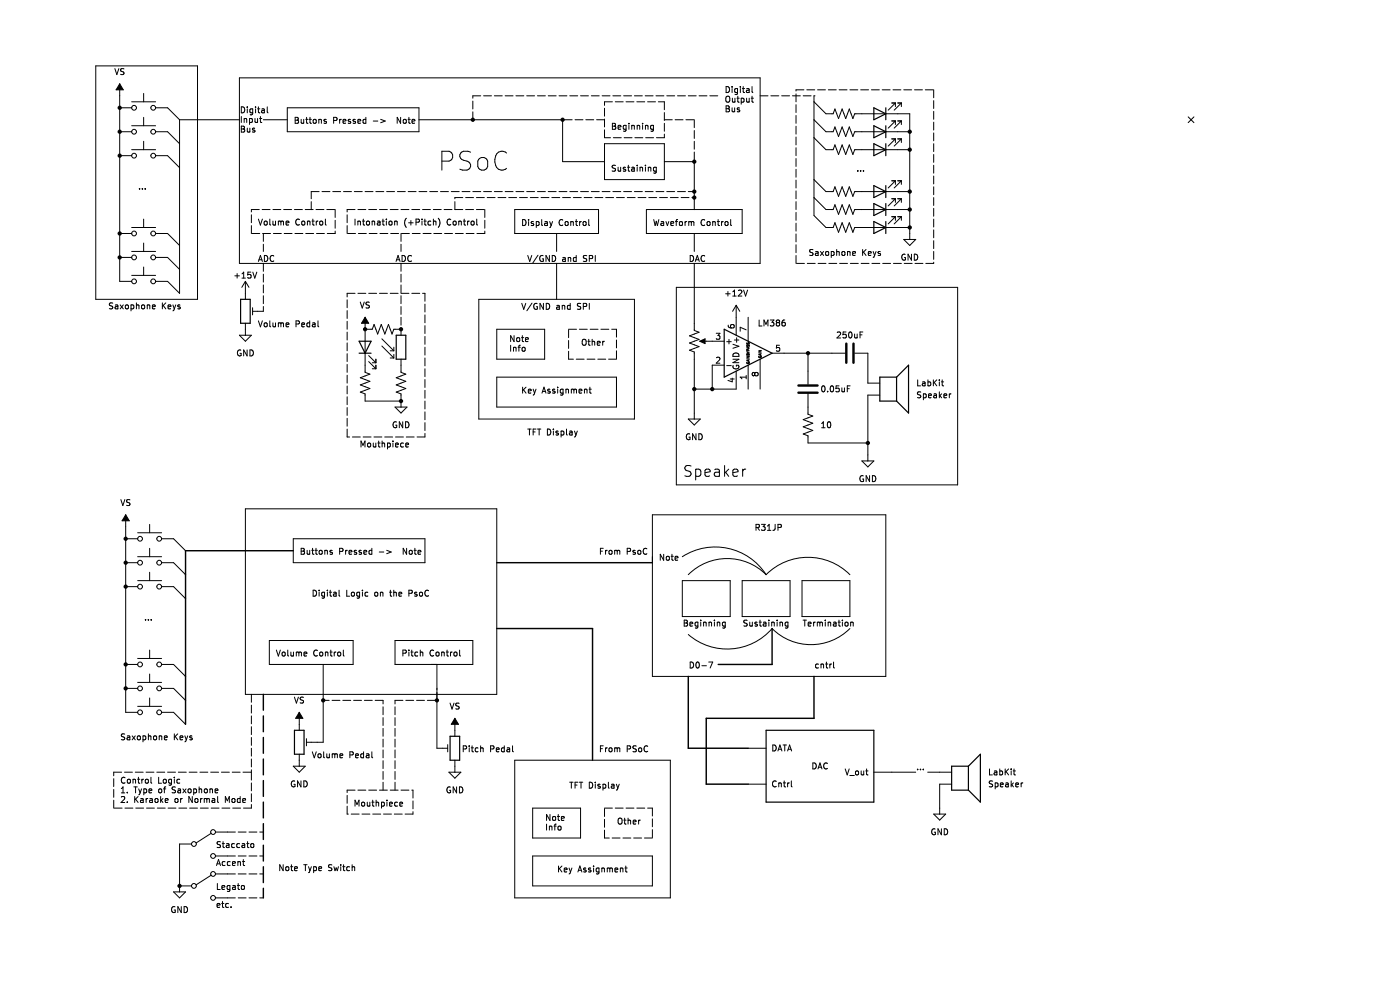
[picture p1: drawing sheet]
<svg xmlns="http://www.w3.org/2000/svg" width="297mm" height="210mm" viewBox="0 0 297 210" stroke-linecap="round" stroke-linejoin="round" font-family="sans-serif">
<g fill="none" stroke="#000" stroke-width=".21">
<path d="M20.3 14h21.6v49.5h-21.6zM24.4 14.6l.4 1.2 .4-1.2M25.4 17.8v41.9h2.5M25.4 17.8l.8 1.3h-1.6zM26.3 14.6l-.7 .1v.3l.6 .3 .1 .3-.2 .2h-.5M30.5 19.8v1.8M50.8 16.5h110.4v39.4h-110.4zM154 18.4a.64 .64 0 0 1 .8 .6 .64 .64 0 0 1-.8 .6zM155.3 18.4v.1M155.3 18.8v.8M156.5 18.8h-.4l-.3 .2 .2 .6h.5M156.5 18.8v1l-.3 .3-.3-.1"/>
<path d="M157.1 18.4v.1M157.1 18.8v.8M157.5 18.8h.5M157.7 18.4v1.1l.3 .1M158.4 18.8h.5v.8M158.9 19.1l-.6 .2 .2 .3h.4M159.5 18.4v1.1l.2 .1M168.9 19.9v1.7M170.5 19.1h-1.6v.2M171.2 19.1h1.6M173.4 19.1h1.7M175.7 19.1h1.7"/>
<path d="M178 19.1h1.7M180.3 19.1h1.7M182.6 19.1h1.7M184.9 19.1h1.6M187.1 19.1h1.7M189.4 19.1h1.7M191.7 19.1h1.7M194 19.1h1.7M196.3 19.1h1.7M198.1 19.1v1.6M25.4 27.9h2.5M25.4 22.9h2.5"/>
<path d="M25.4 33h2.5M27.9 31.8h5.1M27.9 21.6h5.1M27.9 26.7h5.1M30.5 24.9v1.8M30.5 30v1.8M33 33h2.6l2.5 2.6M33 27.9h2.6l2.5 2.6M33 22.9h2.6l2.5 2.5M38.1 25.4v36.8l-2.5-2.5h-2.6M38.1 25.4h12.7M51.2 22.7a.64 .64 0 0 1 .7 .6 .64 .64 0 0 1-.7 .6z"/>
<path d="M51.2 24.7v1.3M51.2 26.8h.4l.3 .2-.3 .4 .3 .1v.3l-.2 .2h-.5zM51.2 27.4h.4M51.8 25.3l.5-.1v.8M51.8 25.1v.9M52.5 22.7v.1M52.5 23.1v.8M52.5 27.2v.8l.5-.1M52.9 25.2l.4-.1 .2 .3-.1 .5h-.5M52.9 25.1v1.3M53 27.2v.8M53.6 23.2l-.4-.1-.2 .2 .1 .6h.5"/>
<path d="M53.6 23.1v1l-.2 .3-.3-.1M54 27.2h-.3l-.2 .2 .1 .1 .4 .2v.3h-.5M54.1 25.1l.1 .8h.4M54.2 22.7v.1M54.2 23.1v.8M54.6 25.1v.9M54.6 23.1h.5M54.8 22.7v1.1l.3 .1M55.1 25.1h.4M55.2 24.7v1.1l.3 .2M55.5 23.2h.5l.1 .7M55.9 25.4h5"/>
<path d="M56.1 23.4l-.6 .2 .2 .3h.4M56.7 22.7v1.1l.2 .1M60.9 22.9h28v5h-28zM62.6 24.9h.4l.3 .2-.3 .4 .3 .1v.3l-.2 .3h-.5zM62.6 25.5h.4M63.9 25.3v.8l.5-.1M64.4 25.3v.9M64.9 25.3h.4M65 24.9v1.1l.3 .2M65.6 25.3h.5M65.8 24.9v1.1l.3 .2M66.5 25.4l.2-.1 .3 .1v.7l-.5-.1z"/>
<path d="M67.6 25.4h.5l.1 .8M67.6 25.3v.9M69.2 25.4l-.3-.1-.2 .2 .1 .2 .4 .1v.3h-.5M70.8 25.6l.6-.1v-.5l-.6-.1v1.3M72 25.3v.9M72.4 25.3l-.4 .3M72.8 25.7l.6-.1-.1-.2-.3-.1-.2 .2v.6h.5M74.3 25.4l-.3-.1-.1 .2v.2l.4 .1v.3h-.4M75.4 25.4l-.3-.1-.2 .2 .1 .2 .4 .1v.3h-.5M75.9 25.7l.6-.1v-.2l-.4-.1-.2 .2 .1 .6h.5M77.6 25.4l-.4-.1-.2 .3 .1 .5h.5M77.6 24.9v1.3"/>
<path d="M79.2 25.7h.9M80.8 25.3l.9 .4-.9 .3M85 24.9v1.3l-.7-1.3v1.3M85.6 25.4l.2-.1 .3 .1v.7l-.5-.1zM86.6 25.3h.4M86.7 24.9v1.1l.3 .2M87.4 25.7l.6-.1-.1-.2-.3-.1-.2 .2 .1 .6h.4M88.9 25.4h30.4v8.9h8.9M93.7 34.2h1.6a1.09 1.09 0 0 0 .8-1.1 1.09 1.09 0 0 0-.8-1h-1.6v4M99.8 32.3l-.5-.2h-1a.97 .97 0 0 0-.8 .9 .97 .97 0 0 0 .8 1 1.46 1.46 0 0 1 1.5 .9 1.02 1.02 0 0 1-.7 1.2h-1l-.6-.2M100.3 21.4v1.7M100.3 23.7v1.7"/>
<path d="M101.5 33.8a1.09 1.09 0 0 1 1.1-.4 1.09 1.09 0 0 1 .9 .8v1.1a1.09 1.09 0 0 1-1.1 .8 1.09 1.09 0 0 1-1-.8v-1.1zM102 20.3h-1.7v.5M102.6 20.3h1.7M104.9 20.3h1.7M107.2 20.3h1.6M107.4 32.5a1.49 1.49 0 0 0-1.7-.2 1.49 1.49 0 0 0-.7 1.5 1.69 1.69 0 0 0 .4 1.8 1.69 1.69 0 0 0 1.9 .3l.1-.2M109.4 20.3h1.7M111.7 20.3h1.7M114 20.3h1.7M116.3 20.3h1.7M118.6 20.3h1.7M119.7 25.4h1.7"/>
<path d="M120.9 20.3h1.6M122 25.4h1.7M123.2 20.3h1.6M124.3 25.4h1.7M125.4 20.3h1.7M126.6 25.4h1.6M127.7 20.3h1.7M128.2 23v1.6M128.2 25.3v1.6M128.2 27.5v1.7h1.3M128.2 30.5h12.7v7.6h-12.7zM129.9 26.2h.4l.3 .2-.3 .4 .3 .1v.3l-.2 .2h-.5z"/>
<path d="M129.9 26.8h.4M129.9 21.6h-1.7v.8M130 20.3h1.7M130.1 29.2h1.7M130.5 21.6h1.7M130.6 35.1l-.7 .1v.3l.6 .3 .1 .3-.3 .2h-.5M131.1 35.5l.1 .8 .5-.1M131.1 27l.6-.1v-.3h-.4l-.2 .2 .1 .6h.5M131.7 35.5v.8M132.3 20.3h1.7M132.4 29.2h1.7M132.7 35.5h-.3l-.2 .2 .1 .1 .4 .2v.3h-.5"/>
<path d="M132.8 21.6h1.7M132.8 26.6v1l-.2 .3-.3-.1M132.8 26.6h-.4l-.2 .2 .1 .6h.5M133.1 35.5h.5M133.3 35v1.1l.3 .2M133.4 26.2v.1M133.4 26.6v.8M134 35.5h.5l.1 .8M134 26.7l.5-.1 .1 .8M134 26.6v.8M134.6 35.8l-.6 .2 .1 .3h.5M134.6 20.3h1.7"/>
<path d="M134.7 29.2h1.7M135.1 21.6h1.7M135.2 35v.2M135.2 35.5v.8M135.2 26.7l.5-.1v.8M135.2 26.6v.8M135.8 35.6l.5-.1v.8M135.8 35.5v.8M136.3 26.2v.1M136.3 26.6v.8M136.9 20.3h1.6M136.9 35v.2"/>
<path d="M136.9 35.5v.8M136.9 26.7l.5-.1 .1 .8M136.9 26.6v.8M137 29.2h1.6M137.4 21.6h1.7M137.5 35.6l.5-.1 .1 .8M137.5 35.5v.8M138.6 26.6h-.3l-.3 .2 .1 .6h.5M138.6 26.6v1l-.2 .3-.3-.1M139.2 20.3h1.6M139.2 35.5h-.3l-.3 .2 .1 .6h.5M139.2 35.5v1l-.2 .2h-.3"/>
<path d="M139.7 21.6h1.2v1.7M140.9 25.4h1.7M140.9 34.3h6.4v10.1M140.9 23.9v1.7M140.9 26.2v1.6M140.9 28.5v.7h-1.6M141.4 20.3h1.7M143.2 25.4h1.7M143.7 20.3h1.7M145.5 25.4h1.7M146 20.3h1.7M147.3 25.4v1.7"/>
<path d="M147.3 27.7v1.7M147.3 30v1.7M147.3 32.3v1.6M148.3 20.3h1.7M150.6 20.3h1.7M154 23.1h.5M154 22.5h.5l.2 .2-.2 .4 .2 .1 .1 .3-.3 .2h-.5zM154 20.6l.3-.2a.43 .43 0 0 1 .5 .4v.5a.42 .42 0 0 1-.4 .4 .42 .42 0 0 1-.4-.4zM155.3 22.9l.1 .8 .4-.1M155.4 20.8v.8h.5M155.8 22.9v.8M155.9 20.8v.9"/>
<path d="M156.3 20.8h.5M156.5 20.4v1.1l.3 .2M156.9 22.9h-.3l-.2 .2 .1 .1 .4 .2v.3h-.5M157.2 20.9l.4-.1 .2 .3-.1 .5h-.5M157.2 20.8v1.3M158.4 20.8v.8h.5M158.9 20.8v.9M159.4 20.8h.4M159.5 20.4v1.1l.3 .2M161.2 20.3h1.7M163.5 20.3h1.7M165.8 20.3h1.7"/>
<path d="M168.1 20.3h1.7M168.9 22.2v1.7M168.9 24.5v1.7M168.9 26.8v1.7M168.9 29.1v1.6M168.9 31.3v1.7M168.9 33.6v1.7M168.9 35.9v1.7M168.9 38.2v1.7M170.4 20.3h1.7M172.7 20.3h.1M172.7 21.6l2.5 2.5h1.5l.4-1 .8 2 .7-2 .8 2 .8-2 .7 2 .4-1h11.7v26.7"/>
<path d="M172.7 20.3v25.4l2.5 2.6h1.5l.4-1.1 .8 2.1 .7-2.1 .8 2.1 .8-2.1 .7 2.1 .4-1h11.7M172.7 25.4l2.5 2.5h1.5l.4-1 .8 2.1 .7-2.1 .8 2.1 .8-2.1 .7 2.1 .4-1.1h11.7M172.7 29.2l2.5 2.6h1.5l.4-1.1 .8 2.1 .7-2.1 .8 2.1 .8-2.1 .7 2.1 .4-1h11.7M172.7 38.1l2.5 2.5h1.5l.4-1 .8 2.1 .7-2.1 .8 2.1 .8-2.1 .7 2.1 .4-1.1h11.7M182 36.2v.1M182.6 36.2v.1M183.2 36.2v.1M189.2 25.7h.7M189.2 29.5h.7M189.2 21.8h.7M189.2 38.4h.7M189.9 25.7l-1.5 1.5"/>
<path d="M189.9 21.8v.8M189.9 25.7v.7M189.9 29.5v.7M189.9 38.4v.7M189.9 29.5l-1.5 1.5M189.9 21.8l-1.5 1.6M189.9 38.4l-1.5 1.5M190.5 25.7h.7M190.5 29.5h.7M190.5 21.8h.7M190.5 38.4h.7M191.2 21.8v.8"/>
<path d="M191.2 25.7v.7M191.2 29.5v.7M191.2 38.4v.7M191.2 29.5l-1.5 1.5M191.2 25.7l-1.5 1.5M191.2 21.8l-1.5 1.6M191.2 38.4l-1.5 1.5M198.1 21.3v1.7M198.1 23.6v1.7M198.1 25.9v1.7M198.1 28.2v1.7M198.1 30.5v1.7"/>
<path d="M198.1 32.8v1.6M198.1 35.1v1.6M198.1 37.3v1.7M198.1 39.6v1.7M252.1 24.8l1.2 1.2M253.3 24.8l-1.2 1.2M25.4 49.5h2.5M25.4 54.6h2.5M27.9 48.3h5.1M27.9 53.3h5.1M27.9 58.4h5.1M29.6 40v.1"/>
<path d="M30.2 40v.1M30.5 46.5v1.8M30.5 51.6v1.7M30.5 56.6v1.8M30.8 40v.1M33 49.5h2.6l2.5 2.6M33 54.6h2.6l2.5 2.5M49.8 58.5h1M50.3 58v1M51.3 58.1l.4-.4v1.3M51.3 59h.8M52.1 59.7v3.8"/>
<path d="M52.1 59.7l-.8 1.3M52.1 59.7l.7 1.3M53.2 57.7h-.6l-.1 .6h.6l.1 .6-.2 .1-.5-.1M53.3 45.6v1.6M53.3 47.9v1.6M53.4 49.5h1.7M53.6 57.7l.5 1.3 .4-1.3M54.8 55.5l.4-1.3 .5 1.3M54.8 46.5l.4 1.2 .5-1.2M54.9 55.1h.6M55 44.4h-1.7v.6M55.6 44.4h1.7"/>
<path d="M55.7 49.5h1.7M55.9 49.5v1.7M55.9 51.8v1.5M55.9 55.9v1.7M55.9 58.2v1.6M56.1 47l.2-.1 .3 .1v.7l-.5-.1zM56.1 54.2a.64 .64 0 0 1 .7 .6 .64 .64 0 0 1-.7 .7zM57.2 46.5v1.1l.2 .1M57.9 44.4h1.7M57.9 46.9l.1 .8 .4-.1M58 49.5h1.7M58.1 54.3a.56 .56 0 0 0-.8 .5 .56 .56 0 0 0 .8 .5"/>
<path d="M58.4 46.9v.8M59 47l.4-.1 .2 .2M59 46.9v.8M59.6 47.1l.2-.2 .3 .1v.7M59.6 47.1v.6M60.2 44.4h1.7M60.3 49.5h1.7M60.7 47.3l.6-.1-.1-.2-.3-.1-.2 .2v.6h.5M62.5 44.4h1.6M62.6 49.5h1.6M63.5 46.6a.56 .56 0 0 0-.8 .5 .56 .56 0 0 0 .8 .5M64.1 47l.1-.1 .4 .1v.7l-.5-.1z"/>
<path d="M64.8 44.4h1.6M64.9 49.5h1.6M65.2 47h.5l.1 .7M65.2 46.9v.8M66 42.8v1.6M66.2 46.9h.5M66.4 46.5v1.1l.3 .1M67 44.4h1.7M67.1 46.9v.8M67.1 49.5h1.7M67.5 46.9l-.4 .2M67.7 40.6h-1.7v1.6"/>
<path d="M67.9 47l.2-.1 .3 .1v.7l-.5-.1zM68.3 40.6h1.7M69 46.5v1.1l.2 .1M69.3 44.4h1.7M70.6 40.6h1.7M71.1 49v.5h-1.7M71.1 44.4v1.7M71.1 46.7v1.7M72.9 40.6h1.7M73.6 45.6v1.6M73.6 47.9v1.6M73.7 49.5h1.7"/>
<path d="M75.2 40.6h1.6M75.3 46.5v1.2M75.3 44.4h-1.7v.6M75.9 47h.5l.1 .7M75.9 46.9v.8M75.9 44.4h1.7M76 49.5h1.7M76.9 46.9h.5M77.1 46.5v1.1l.3 .1M77.5 40.6h1.6M77.8 47l.2-.1 .3 .1v.7l-.5-.1zM78.2 44.4h1.7"/>
<path d="M78.3 49.5h1.7M78.9 47h.5l.1 .7M78.9 46.9v.8M79.7 40.6h1.7M80.1 47h.5v.7M80.5 44.4h1.7M80.6 49.5h1.7M80.6 47.2l-.6 .2 .2 .3h.4M81.1 46.9h.4M81.2 46.5v1.1l.3 .1M82 46.5v.1M82 46.9v.8"/>
<path d="M82 40.6h1.7M82.6 47l.1-.1 .4 .1v.7l-.5-.1zM82.8 44.4h1.7M82.9 49.5h1.7M83.7 46.9v.8M83.7 47h.5l.1 .7M84 55.5l.4-1.3 .5 1.3M84.1 55.1h.6M84.3 40.6h1.7M85.1 49.5v1.7M85.1 51.8v1.5M85.1 55.9v1.7"/>
<path d="M85.1 58.2v1.6M85.1 44.4h1.6M85.2 49.5h1.6M85.3 54.2a.64 .64 0 0 1 .7 .6 .64 .64 0 0 1-.7 .7zM86.2 46.3a1.46 1.46 0 0 0 0 1.9M86.6 40.6h1.7M86.7 47.3h.9M87.2 46.8v.9M87.3 54.3a.56 .56 0 0 0-.8 .5 .56 .56 0 0 0 .8 .5M87.4 44.4h1.6M87.5 49.5h1.6M88.3 47.1h.6v-.5l-.6-.1v1.2"/>
<path d="M88.9 40.6h1.7M89.5 46.5v.1M89.5 46.9v.8M89.6 44.4h1.7M89.7 49.5h1.7M89.9 46.9h.5M90.1 46.5v1.1l.3 .1M91.2 40.6h1.6M91.4 47l-.4-.1-.2 .2 .1 .6h.5M91.9 44.4h1.7M91.9 47h.5l.1 .7M91.9 46.5v1.2"/>
<path d="M92 49.5h1.7M93 46.3a1.46 1.46 0 0 1 0 1.9M93.4 40.6h1.7M94.2 44.4h1.7M94.3 49.5h1.7M95.6 46.6a.56 .56 0 0 0-.8 .5 .56 .56 0 0 0 .8 .5M95.7 40.6h1.7M96.2 47l.2-.1 .3 .1v.7l-.5-.1zM96.5 42.8v1.6h1.7M96.6 49.5h1.7M97.3 47h.5l.1 .7M97.3 46.9v.8"/>
<path d="M98 40.6h1.7M98.2 41.9h-1.7v.3M98.3 46.9h.5M98.5 46.5v1.1l.3 .1M98.8 41.9h1.7M98.8 44.4h1.7M98.9 49.5h1.7M99.2 46.9v.8M99.6 46.9l-.4 .2M100 47l.2-.1 .3 .1v.7l-.5-.1zM100.3 40.6h1.7M101.1 41.9h1.6"/>
<path d="M101.1 44.4h1.6M101.1 46.5v1.1l.2 .1M102.6 40.6h1.7M102.8 49v.5h-1.6M102.8 44.4v1.7M102.8 46.7v1.7M103.4 41.9h1.6M104.9 40.6h1.7M105.6 41.9h1.7M107.2 40.6h1.6M107.9 41.9h1.7M109.2 44.4h17.8v5.1h-17.8z"/>
<path d="M109.4 40.6h1.7M110.2 41.9h1.7M110.9 46.6a.64 .64 0 0 1 .7 .6 .64 .64 0 0 1-.7 .6zM111.7 40.6h1.7M112 54.2l.4 1.3 .4-1.3M112.1 46.6v.1M112.1 47v.8M112.5 41.9h1.7M113.2 47.1l-.3-.1-.2 .2v.2l.5 .1v.3h-.5M113.8 47.1l.3-.1 .3 .2-.2 .6h-.4M113.8 47v1.3M114 40.6h1.7"/>
<path d="M114.1 54.1l-1.1 1.7M114.8 41.9h1.7M114.9 46.6v1.1l.2 .1M115.2 54.3a.58 .58 0 0 0-.7 .5 .58 .58 0 0 0 .8 .5v-.4h-.3M115.6 47.1h.5v.7M116.1 47.3l-.6 .2 .2 .3h.4M116.3 40.6h1.7M116.5 54.2v1.3l-.7-1.3v1.3M116.6 47l.3 .8M116.9 47.8l-.3 .5M117.1 41.9h1.6M117.2 54.2a.64 .64 0 0 1 .7 .6 .64 .64 0 0 1-.7 .7z"/>
<path d="M117.2 47l-.3 .8M118.1 49.5v3.8M118.1 55.9v7.6M118.6 40.6h1.7M119.3 41.9h1.7M119.4 46.7a.56 .56 0 0 0-.8 .5 .56 .56 0 0 0 .8 .5M119.4 54.7h.5v.8M119.9 47.1l.2-.1 .4 .1-.1 .7-.5-.1zM119.9 54.9l-.6 .3 .2 .3 .4-.1M120.5 54.6v.9M120.5 54.7h.5l.1 .8M120.9 40.6h1.6"/>
<path d="M121.1 47.1h.5v.7M121.1 47v.8M121.6 41.9h1.7M122 47h.5M122.2 46.6v1.1l.3 .1M122.2 54.7l-.3-.1-.3 .3 .1 .5h.5M122.2 54.2v1.3M123 47v.8M123.2 40.6h1.6M123.3 47l-.3 .2M123.7 47.1l.2-.1 .4 .1-.1 .7-.5-.1zM123.9 41.9h1.7"/>
<path d="M124.5 54.3h-.7v.4l.5 .2 .2 .3-.3 .3-.5-.1M124.9 46.6v1.1l.2 .1M125 54.9l.6-.1 .1-.5-.7-.1v1.3M125.4 40.6h1.7M126.2 41.9h1.7M126.3 54.2v1.3M127.7 40.6h1.7M128.5 41.9h1.7M130 40.6h1.7M130.8 41.9h1.7M132.3 40.6h1.7M133.1 41.9h1.6"/>
<path d="M134.6 40.6h1.7M135.3 41.9h1.7M136.9 40.6h1.6M137.1 44.4h20.3v5.1h-20.3zM137.6 41.9h1.7M138.7 46.6l.3 1.2 .2-.9 .3 .9 .3-1.2M139.2 40.6h1.6M139.9 41.9h1.7M140.2 47.1h.5l.1 .7M140.8 47.3l-.6 .2 .2 .3h.4M141.3 47l.3 .8 .3-.8M141.4 40.6h1.7"/>
<path d="M142.2 41.9h1.7M142.3 47.4l.6-.1-.1-.2-.3-.1-.2 .2 .1 .6h.4M143.3 47h.5M143.7 40.6h1.7M143.8 46.6l-.3 .2v1M144.2 47.1l.2-.1 .3 .1v.7l-.5-.1zM144.5 41.9h1.7M145.3 47v.8M145.7 47l-.4 .2M146 40.6h1.3M146.1 47.1l.4-.1 .2 .2M146.1 47v.8"/>
<path d="M146.4 54.2a.64 .64 0 0 1 .7 .6 .64 .64 0 0 1-.7 .7zM146.7 47.2l.1-.2 .3 .1 .1 .7M146.7 47.2v.6M146.8 41.9h.5M147.3 49.5v3.8M147.3 55.9v14.2l1 .4-2 .7 2 .8-2 .8 2 .7-2 .8 1 .4v14.2M147.5 55.5l.4-1.3 .4 1.3M147.6 55.1h.6M149.5 46.7a.56 .56 0 0 0-.8 .5 .56 .56 0 0 0 .8 .5M149.5 54.3a.56 .56 0 0 0-.8 .5 .56 .56 0 0 0 .8 .5M150 47.1l.2-.1 .4 .1-.1 .7-.5-.1zM151.2 47.1h.5v.7"/>
<path d="M151.2 47v.8M152.2 47h.4M152.3 46.6v1.1l.3 .1M153.1 47v.8M153.4 47l-.3 .2M153.9 47.1l.3-.1 .3 .2v.4l-.3 .2-.4-.2zM155 46.6v1.1l.2 .1M168.9 40.5v1.7M168.9 42.8v1.6M168.9 45.1v1.6M168.9 47.3v1.7M168.9 49.6v1.7"/>
<path d="M168.9 51.9v1.7M168.9 54.2v1.7M169 55.9h1.6M171.3 55.9h1.6M172.5 53h-.7v.4l.6 .2 .1 .4-.3 .2-.5-.1M172.7 41.9l2.5 2.5h1.5l.4-1 .8 2.1 .7-2.1 .8 2.1 .8-2.1 .7 2.1 .4-1.1h11.7M173 53.4h.5l.1 .8M173.5 55.9h1.7M173.6 53.6l-.6 .3 .1 .3 .5-.1M174 53.3l.7 .9M174.7 53.3l-.7 .9M175.2 53.5l.2-.2 .3 .2v.6h-.5z"/>
<path d="M175.8 55.9h1.7M176.3 53.4l.4-.1 .2 .3-.1 .5h-.5M176.3 53.3v1.3M177.5 53.5l.5-.1v.8M177.5 52.9v1.3M178.1 55.9h1.7M178.6 53.5l.2-.2 .4 .2-.1 .6h-.5zM179.8 53.5l.5-.1v.8M179.8 53.3v.9M180.4 55.9h1.7M180.9 53.8l.6-.2-.1-.2-.3-.1-.2 .2v.6h.5M182.7 55.9h1.7"/>
<path d="M183 52.9v1.3M183.2 53.5l.5 .7M183.7 52.9l-.7 .7M184.2 53.8l.6-.2-.1-.2-.3-.1-.2 .2 .1 .6h.4M185 55.9h1.6M185.2 53.3l.3 .9M185.5 54.2l-.3 .4M185.8 53.3l-.3 .9M186.7 53.4l-.3-.1-.1 .2v.2l.4 .1v.3h-.4M187.3 55.9h1.6M189.2 46h.7M189.2 42.2h.7"/>
<path d="M189.5 55.9h1.7M189.9 42.2l-1.5 1.5M189.9 46l-1.5 1.5M189.9 42.2v.7M189.9 46v.7M190.5 46h.7M190.5 42.2h.7M191.2 42.2l-1.5 1.5M191.2 46l-1.5 1.5M191.2 42.2v.7M191.2 46v.7M191.7 50.8h2.6l-1.3 1.3z"/>
<path d="M191.8 55.9h1.7M192 54a.58 .58 0 0 0-.7 .6 .58 .58 0 0 0 .8 .5v-.5h-.3M193.4 53.9v1.3l-.8-1.3v1.3M194 53.9a.64 .64 0 0 1 .7 .7 .64 .64 0 0 1-.7 .6zM194.1 55.9h1.7M198.1 55.6v.3h-1.7M198.1 41.9v1.7M198.1 44.2v1.7M198.1 46.5v1.7M198.1 48.8v1.6M198.1 51.1v1.6M198.1 53.3v1.7"/>
<path d="M23.9 64.3l-.6 .1v.3l.5 .3 .1 .3-.2 .2h-.5M24.5 64.7h.4l.1 .8M25 65l-.6 .2 .2 .3h.4M25.5 64.7l.7 .8M26.2 64.7l-.7 .8M26.6 64.8l.2-.1 .4 .1-.1 .7-.5-.1zM27.8 64.7h.4l.2 .2-.1 .6h-.5M27.8 64.7v1.2M28.9 64.8l.5-.1 .1 .8M28.9 64.3v1.2M30.1 64.8l.2-.1 .3 .1v.7l-.5-.1zM31.2 64.8l.5-.1 .1 .8"/>
<path d="M31.2 64.7v.8M32.3 65.1l.6-.1v-.3h-.4l-.2 .2 .1 .6h.5M34.4 64.3v1.2M34.6 64.8l.6 .7M35.2 64.3l-.8 .7M35.7 65.1l.6-.1-.1-.3h-.4l-.1 .2v.6h.5M36.7 64.7l.3 .8M37 65.5l-.3 .4M37.3 64.7l-.3 .8M38.2 64.7h-.3l-.2 .2 .1 .1 .4 .2v.3h-.5M50.8 71.1h2.5l-1.2 1.3zM51.1 74.3a.58 .58 0 0 0-.7 .6 .58 .58 0 0 0 .7 .5v-.4h-.2"/>
<path d="M52.1 68.6v2.5M52.4 74.2v1.3l-.7-1.3v1.3M53 74.2a.64 .64 0 0 1 .8 .7 .64 .64 0 0 1-.8 .6zM53.6 65.3v1.5M54.8 68.1l.4 1.2 .5-1.2M55.9 60.4v1.7M55.9 62.7v1.7M55.9 65v1h-2.3M56.1 68.6l.2-.1 .3 .1v.7l-.5-.1zM57.2 68.1v1l.2 .2M57.9 68.5l.1 .8 .4-.1M58.4 68.5v.8"/>
<path d="M59 68.5v.8M59 68.6l.4-.1 .2 .2M59.6 68.7v.6M59.6 68.7l.2-.2h.3v.8M60.7 68.9l.6-.1-.1-.3h-.3l-.2 .2v.6h.5M62.8 68.7h.6l.1-.5-.7-.1v1.2M64 68.9l.6-.1v-.3h-.4l-.2 .2 .1 .6h.5M65.7 68.5h-.4l-.2 .2 .1 .6h.5M65.7 68.1v1.2M66.3 68.5h.5v.8M66.8 68.8l-.6 .2 .2 .3h.4M67.5 68.1v1l.1 .2"/>
<path d="M73.6 63.6v1.7M73.6 65.9v1.7M73.6 68.2v1.6M73.6 70.5v1.6M73.6 72.7v1.7M73.6 75v1.7M73.6 77.3v1.7M73.6 79.6v1.7M75.3 62.2h-1.7v.8M75.9 62.2h1.7M76.4 64.1l.4 1.2 .5-1.2M77.5 67.3v11.7l1 .4-2.1 .7 2.1 .8-2.1 .8 2.1 .7-2.1 .8 1.1 .4v1.5h7.6"/>
<path d="M77.5 69.8h1.5l.4-1 .7 2.1 .8-2.1 .7 2.1 .8-2.1 .8 2.1 .3-1.1h1.6M77.5 67.3l.7 1.3h-1.5zM78.2 62.2h1.7M78.2 76.7l1.5 1.5M78.2 75.4l1.5 1.6M78.4 64.1l-.7 .1v.4l.5 .2 .2 .3-.3 .2h-.5M79 78.2h.7M79 77h.7M79.7 76.2v.8M79.7 77.5v.7M80.5 62.2h1.7M81 73.4l2.5 2.5"/>
<path d="M81 71.9l2.5 2.5M82.8 62.2h1.7M82.8 75.9h.7M82.8 74.4h.7M83.5 73.7v.7M83.5 75.2v.7M85.1 60.4v1.7M85.1 62.7v1.7M85.1 65v1.7M85.1 67.3v1.7M85.1 69.6v1.5M85.1 76.2v2.8l1 .4-2 .7 2 .8-2 .8 2 .7-2 .8 1 .4v2.7"/>
<path d="M85.1 62.2h1.6M87.4 62.2h1.6M89.6 62.2h.5v1.7M90.1 64.5v1.7M90.1 66.8v1.7M90.1 69.1v1.7M90.1 71.4v1.6M90.1 73.7v1.6M90.1 75.9v1.7M90.1 78.2v1.7M101.6 63.5h33v25.4h-33zM105.4 69.8h10.1v6.4h-10.1z"/>
<path d="M105.4 80h25.4v6.3h-25.4zM108.3 73.2v1.3M108.9 73.7v.8M108.9 73.8l.5-.1 .1 .8M109.1 71.2v1.3l-.8-1.3v1.3M109.7 71.7l.1-.1 .4 .1-.1 .7-.4-.1zM109.9 73.7h.5M110.4 73.2l-.3 .2v1.1M110.6 71.6h.5M110.7 64.3l.4 1.3 .4-1.3M110.8 71.2v1.1l.3 .2M110.8 73.8l.2-.1 .3 .1v.6h-.5z"/>
<path d="M111.5 72l.6-.1-.1-.2-.3-.1-.2 .2v.6h.5M112.9 64.3l-1.1 1.6M113.9 64.4a.58 .58 0 0 0-.7 .6 .58 .58 0 0 0 .8 .5v-.4h-.2M115.3 64.3v1.3l-.7-1.3v1.3M115.9 64.3a.64 .64 0 0 1 .7 .7 .64 .64 0 0 1-.7 .6zM118.1 64.8h.5l.1 .8M118.7 65.1l-.6 .2 .1 .3h.5M119.3 64.9l.5-.1v.8M119.3 64.8v.8M120.6 74.5v1.7h1M120.6 69.8h1.7M120.6 69.9v1.7"/>
<path d="M120.6 72.2v1.7M121 64.8h-.4l-.2 .2 .1 .6h.5M121 64.3v1.3M122.2 76.2h1.7M122.9 69.8h1.7M123.2 64.4l-.7 .1v.3l.6 .3 .1 .3-.2 .2h-.5M123.6 72.1l.2-.1a.43 .43 0 0 1 .5 .4v.4a.42 .42 0 0 1-.4 .5 .42 .42 0 0 1-.4-.5zM123.7 65h.6l.1-.5-.7-.2v1.3M124.5 76.2h1.7M124.7 72.4h.5M124.9 72v1.1l.3 .1M125 64.3v1.3"/>
<path d="M125.2 69.8h1.7M125.6 72.5h.5l.1 .7M125.6 72v1.2M126.7 72.8l.6-.1-.1-.2-.3-.1-.2 .2 .1 .6h.4M126.8 76.2h1.7M127.5 69.8h1.7M127.9 72.4v.8M128.2 72.4l-.3 .2M129.1 76.2h1.7M129.8 69.8h1v1.7M130.8 72.1v1.7M130.8 74.4v1.7"/>
<path d="M143.5 61h59.6v41.9h-59.6zM148.4 72.4l1.2-.5v1zM148.8 72.4h4.8M151.9 70.7h.8l-.4 .5 .4 .1v.5l-.2 .2-.6-.2M152 75.9l.5-.1 .2 .3-.8 .9h.8M153.6 77.5h-2.5v5M153.9 62.3h1M154.2 77.6h.9M154.2 72.5h.9M154.4 61.8v1M154.5 69v.3l.3 .2 .7 .1 .3-.3-.2-.4-.6 .1v.3l.2 .3M154.6 72v1"/>
<path d="M155.4 62.8h.8M155.4 61.9l.4-.4v1.3M155.5 76.2h1.2l-1.2 .7h1.2M155.5 73l1.2 .5-1.2 .4M155.5 75.1a.68 .68 0 0 1 .8-.2 .68 .68 0 0 1 .4 .7h-1.2zM155.5 77.5a.58 .58 0 0 0 .6 .8 .58 .58 0 0 0 .5-.8h-.4v.2M155.8 72.1h.9M156.2 78.7v3.8h-8.9M156.2 64.8l-.8 1.2M156.2 64.8v6.3M156.2 64.8l.7 1.2M156.3 71.6v1"/>
<path d="M156.7 61.7l.4-.2 .3 .4-.8 .9h.8M157.7 61.5l.5 1.3 .4-1.3M158.3 80h-1.3l.4 .4M158.3 70l-1.3-.6v.9M158.3 79.6v.8M158.4 75.6h.5l-.5 .3h.5M158.4 76.2h.5M158.4 74.6l.3 .1M158.5 76.8a.24 .24 0 0 0 .2 .3 .24 .24 0 0 0 .2-.3M158.5 72.7v.3l.4-.3v.3M158.5 73.2v.2M158.5 74.2l-.1 .2h.5"/>
<path d="M158.5 73.4v.1M158.5 73.5h.1M158.5 74.1l.2 .1v.2M158.5 74.1v.1M158.6 73.4l.2-.2 .1 .3M158.6 73.4v.1M158.7 75.2v.1M158.7 74.7h.2M158.7 74.7l-.3 .2M158.7 67.3v5.1M158.7 77.5v5M158.8 73.7v.2"/>
<path d="M158.8 76.4v.2M158.9 76.8l-.2 .1M158.9 76.8h.1M158.9 75.1l-.2 .1M158.9 75.1h.1M158.9 75.1v.2h-.5l.1-.2 .2 .1M158.9 76.3l-.5 .2 .5 .2M158.9 73.6l-.5 .2 .5 .2M160.1 79.2l-.2-.2-.3 .2v.4l.2 .1 .3-.2M160.1 79.2l.2-.2 .4 .1 .1 .1v.4l-.2 .1h-.4l-.1-.2M160.1 79.2v.3M161 74.9h.5"/>
<path d="M161 74.4h.5l-.5 .3h.5M161 75.6v.2M161 67.9v1.3h.6M161 75.8h.1M161.2 76.2v6.3M161.3 75.1v.3M161.4 75.6h.1M161.4 75.6h-.1M161.5 75.6a.23 .23 0 0 1-.1 .2 .23 .23 0 0 1-.3 0M161.5 75.1l-.5 .1 .5 .2M162.1 69.2v-1.3l.4 .9 .4-.9v1.3M163.4 67.9h.8l-.4 .5 .3 .1v.5l-.2 .2-.5-.2"/>
<path d="M163.8 74.9h15.5M164.9 68.4l-.2 .3v.3l.2 .2 .4-.1 .1-.2v-.2l-.3-.3M164.9 68.4l-.2-.2 .2-.3h.2l.3 .2-.3 .3M164.9 68.4h.2M165.4 73.2h-.6l-.1 .6h.6l.1 .6-.2 .1-.5-.1M166.5 67.9h-.4l-.2 .3v.7l.2 .3 .4-.2v-.6h-.4l-.2 .2M171.4 74.9v6.6M177.6 70.5l.5-.1 .2 .4-.8 .9h.8M179.5 70.4h-.6l-.1 .6h.6l.1 .6-.2 .1-.5-.1M180.2 70.5l.1-.1a.68 .68 0 0 1 .5 .7 .68 .68 0 0 1-.5 .6 .84 .84 0 0 1-.1-1.2zM181.3 70.8l.1 .8h.4M181.3 74.9h2.8v6.4h2.5"/>
<path d="M181.8 70.8v.9M182.4 71h.5M183 70.4h-.6v1.3M73.6 81.9v1.7M73.6 84.2v1.6M73.6 86.4v1.7M73.6 88.7v1.7M73.6 91v1.7h.5M74.8 92.7h1.6M76.6 94.8v-1.2l.4 .9 .4-.9v1.2M77 92.7h1.7M78 94.1l.2-.1 .4 .1-.1 .7-.5-.1z"/>
<path d="M79.2 94v.8l.5-.1M79.3 92.7h1.7M79.7 94v.8M80.1 94h.5M80.3 93.6v1l.3 .2M81.1 94.1l.4-.1 .1 .8M81.1 93.6v1.2M81.6 92.7h1.7M82.2 94h.4l.2 .2-.1 .6h-.5M82.2 94v1.2M83.4 93.6v.1M83.4 94v.8"/>
<path d="M83.8 86.3h2.5l-1.2 1.3zM83.9 94.4l.6-.1-.1-.3h-.3l-.2 .2 .1 .6h.4M83.9 92.7h1.7M84.1 89.5a.58 .58 0 0 0-.7 .6 .58 .58 0 0 0 .8 .5v-.4h-.3M85.4 89.5v1.2l-.7-1.2v1.2M85.6 94h-.4l-.2 .2 .1 .6h.5M86 89.5a.64 .64 0 0 1 .8 .6 .64 .64 0 0 1-.8 .6zM86.1 94.4l.6-.1-.1-.3h-.3l-.2 .2v.6h.5M86.2 92.7h1.7M90.1 80.5v1.7M90.1 82.8v1.7M90.1 85.1v1.7"/>
<path d="M90.1 87.4v1.6M90.1 89.6v1.7M90.1 91.9v.8h-1.6M110.9 82.1v1.3M111 82.7l.6 .7M111.6 82.1l-.7 .8M112 91h.7M112.1 83l.6-.1-.1-.3-.3-.1-.2 .2v.6h.5M112.3 91v1.3M113.1 91.6h.4M113.1 82.5l.3 .9M113.4 83.4l-.3 .4"/>
<path d="M113.7 82.5l-.3 .9M113.7 91h-.6v1.3M114 91h.7M114.4 91v1.3M115 83.4l.4-1.3 .4 1.3M115.1 83h.6M116.1 91a.64 .64 0 0 1 .8 .6 .64 .64 0 0 1-.8 .7zM116.7 82.6l-.3-.1-.2 .2v.2l.5 .1v.3h-.5M117.4 91v.1M117.4 91.4v.9M117.7 82.6l-.3-.1-.2 .2 .1 .2 .4 .1v.3h-.5M118.3 82.1v.1"/>
<path d="M118.3 82.5v.9M118.4 91.5l-.3-.1-.2 .2 .1 .2 .4 .1v.3h-.5M119 91.4v1.3M119 91.5l.4-.1 .2 .3-.1 .5h-.5M119.4 82.6l-.3-.1-.3 .3 .2 .5h.4M119.4 82.5v1.1l-.2 .2h-.3M120.1 82.7l.4-.1 .1 .8M120.1 82.5v.9M120.2 91v1.1l.2 .2M120.8 91.5h.5l.1 .8M121.2 82.5v.9M121.2 82.7l.4-.2 .1 .2"/>
<path d="M121.4 91.7l-.6 .3 .2 .3 .4-.1M121.7 82.7l.2-.2 .3 .1 .1 .8M121.7 82.7v.7M121.9 91.4l.3 .9M122.2 92.3l-.3 .4M122.5 91.4l-.3 .9M122.8 83l.6-.1v-.3l-.4-.1-.2 .2 .1 .6h.5M124 82.7l.5-.1v.8M124 82.5v.9M125 82.5h.4M125.1 82.1v1.1l.3 .2M146 88.9h2.6l-1.3 1.3z"/>
<path d="M146.3 92.1a.58 .58 0 0 0-.7 .6 .58 .58 0 0 0 .8 .5v-.5h-.3M146.6 98.9l-.3-.2-.8 .2a.55 .55 0 0 0-.2 .5 .55 .55 0 0 0 .4 .4 .84 .84 0 0 1 .9 .6l-.1 .4-.3 .2-.9-.1M147.6 99.6l.6-.1 .5 .4v.7l-.2 .3-.3 .1-.6-.1M147.6 99.5v2.3M147.6 92v1.3l-.7-1.3v1.3M148.2 92a.64 .64 0 0 1 .8 .6 .64 .64 0 0 1-.8 .7zM151.6 99.6l.3-.1 .6 .1 .1 1.4M153.7 98.7v2.3M154.6 99.5l-.9 .9M154.9 80.4h.9M155.3 80.2v.8l-.9-.3M157.5 99.5v1.5"/>
<path d="M158.2 99.5l-.4 .1-.3 .3M171.4 83.6v4.3l1 .4-2 .7 2 .8-2 .7 2 .8-2 .8 1 .3v1.6h12.7M174.3 90.7h.7M174.3 89.8l.4-.3v1.2M174.4 82l.2-.2a.68 .68 0 0 1 .4 .7 .68 .68 0 0 1-.4 .6l-.3-.5zM175.6 83v.1M175.6 89.6l.2-.1a.68 .68 0 0 1 .5 .6 .68 .68 0 0 1-.5 .6l-.3-.4zM176.2 82l.2-.2a.68 .68 0 0 1 .5 .7 .68 .68 0 0 1-.5 .6l-.3-.5zM178 81.8h-.6l-.1 .7 .6-.1 .1 .6-.2 .1-.5-.1M178.6 82.3l.1 .8 .4-.1M179.1 82.3v.8M179.7 82.5h.5"/>
<path d="M180.3 81.8h-.6v1.3M182.8 97.8h2.6l-1.3 1.2zM186.6 83.8h-2.5v14M194.7 80.6v1.2h.6M195.3 83.2h-.6v.4l.5 .2 .1 .3-.2 .3-.5-.1M195.7 81.1h.5v.7M195.9 83.6l.3-.1 .3 .3-.1 .5h-.5M195.9 83.5v1.3M196.2 81.3l-.6 .2 .2 .3h.4M196.9 81.1l.3-.1 .3 .2-.2 .6h-.4M196.9 80.6v1.2M197 84l.6-.2-.1-.2-.3-.1-.2 .2v.6h.5"/>
<path d="M198 80.6v1.2M198.1 83.6h.5l.1 .8M198.2 81.1l.5 .7M198.7 83.8l-.6 .3 .1 .3 .5-.1M198.7 80.6l-.7 .7M199.3 80.6v.1M199.3 81v.8M199.3 83.1v1.3M199.4 83.9l.4 .5M199.7 81h.5M199.8 83.5l-.5 .5M199.9 80.6v1.1l.3 .1"/>
<path d="M200.2 84l.6-.2v-.2l-.4-.1-.2 .2 .1 .6h.5M201.4 83.5v.9M201.7 83.5l-.3 .3M25.6 106l.5 1.2 .4-1.2M26.7 109.2v41.9h2.5M26.7 119.4h2.5M26.7 114.3h2.5M26.7 109.2l.7 1.3h-1.5zM27.6 106l-.7 .1v.4l.5 .2 .2 .3-.3 .2h-.5M29.2 118.1h5.1M29.2 113h5.1M31.7 111.2v1.8"/>
<path d="M31.7 116.3v1.8M34.3 119.4h2.5l2.6 2.5M34.3 114.3h2.5l2.6 2.5M52.1 107.9h53.3v39.4h-53.3zM62.2 114.3h27.9v5.1h-27.9zM63.9 116.3h.4l.3 .2-.3 .4 .3 .1v.3l-.2 .3h-.5zM63.9 116.9h.4M65.2 116.7v.8h.5M65.7 116.7v.9M66.1 116.7h.5M66.3 116.3v1.1l.3 .2M66.8 116.7h.5"/>
<path d="M67 116.3v1.1l.3 .2M67.8 116.9l.1-.2 .4 .2-.1 .6h-.4zM68.9 116.9l.5-.1v.8M68.9 116.7v.9M70.5 116.8l-.3-.1-.2 .2 .1 .2 .4 .1v.3h-.5M72 117l.7-.1v-.5l-.7-.1v1.3M73.3 116.7v.9M73.7 116.7l-.4 .3M74 117.2l.6-.2v-.2l-.4-.1-.2 .2 .1 .6h.5M75.6 116.8l-.3-.1-.2 .2 .1 .2 .4 .1v.3h-.5M76.6 116.8l-.3-.1-.1 .2v.2l.4 .1v.3h-.4M77.2 117.2l.6-.2-.1-.2-.3-.1-.2 .2v.6h.5"/>
<path d="M78.9 116.8l-.4-.1-.2 .3 .1 .5h.5M78.9 116.3v1.3M80.5 117.1h.9M82 116.7l1 .4-1 .4M86.3 116.3v1.3l-.8-1.3v1.3M86.9 116.9l.1-.2 .4 .2-.1 .6h-.4zM87.8 116.7h.5M88 116.3v1.1l.3 .2M88.7 117.2l.6-.2-.1-.2-.3-.1-.2 .2v.6h.5M127.4 116.9h.4M128 116.3h-.6v1.3M128.5 116.7v.9"/>
<path d="M128.8 116.7l-.3 .3M129.2 116.9l.2-.2 .4 .2-.1 .6h-.5zM130.4 116.9l.4-.2 .1 .2M130.4 116.7v.9M130.9 116.9v.7M130.9 116.9l.2-.2 .3 .1 .1 .8M133.1 117l.6-.1v-.5l-.6-.1v1.3M134.7 116.8l-.3-.1-.1 .2v.2l.4 .1v.3h-.4M135.4 116.9l.1-.2 .4 .2-.1 .6h-.4zM137.2 116.4a.56 .56 0 0 0-.8 .5 .56 .56 0 0 0 .8 .6M138.4 109.2h49.5v34.3h-49.5zM140.8 117.6v1.2l-.7-1.2v1.2"/>
<path d="M141.4 118.1l.2-.1 .3 .1v.7l-.5-.1zM142.4 118h.4M142.5 117.6v1.1l.3 .1M143.2 118.4l.6-.1v-.2l-.4-.1-.2 .2 .1 .6h.5M144.7 118.1a12.9 12.9 0 0 1 17.8 3.8M149.6 100.3l1-.2-.1-.5-.6-.1-.3 .3 .1 1.1 .2 .1 .6-.1M152.6 100.1l-.7 .1a.45 .45 0 0 0-.4 .4 .45 .45 0 0 0 .4 .4l.7-.1M153.9 100.2l.7 .8M155.5 100.3l1.1-.2-.2-.5-.6-.1-.3 .3 .1 1.1 .2 .1 .6-.1M160.4 111.9l.6-.1v-.5l-.6-.1v1.3M160.7 111.9l.4 .6M161.5 111.2h.8l-.4 .5 .4 .1v.6l-.2 .1-.6-.1"/>
<path d="M162.8 112.5h.7M162.8 111.6l.4-.4v1.3M164.4 111.2v1.1l-.5 .2M165 111.9l.6-.1 .1-.5-.7-.1v1.3M183.1 101a.58 .58 0 0 0-.7 .5 .58 .58 0 0 0 .8 .5v-.4h-.2M184.5 100.9v1.3l-.8-1.3v1.3M185.1 100.9a.64 .64 0 0 1 .7 .6 .64 .64 0 0 1-.7 .7zM26.7 124.4h2.5M29.2 123.2h5.1M29.2 139.7h5.1M30.9 131.4v.1M31.5 131.4v.1"/>
<path d="M31.7 121.4v1.8M31.7 137.9v1.8M32.1 131.4v.1M34.3 124.4h2.5l2.6 2.6M57.1 135.9h17.8v5h-17.8zM58.6 137.9l.4 1.3 .5-1.3M59.9 138.4l.2-.1 .3 .1v.7l-.5-.1zM61 137.9v1.1l.2 .2M61.7 138.3l.1 .8 .5-.1M62.3 138.3v.9M62.9 138.4l.3-.1 .2 .2M62.9 138.3v.9"/>
<path d="M63.4 138.5l.2-.2 .3 .1v.8M63.4 138.5v.7M64.5 138.7l.6-.1-.1-.2-.3-.1-.2 .2 .1 .6h.4M66.4 125.2a.64 .64 0 0 1 .8 .6 .64 .64 0 0 1-.8 .7zM67.3 138a.56 .56 0 0 0-.8 .5 .56 .56 0 0 0 .8 .5M67.7 125.2v.1M67.7 125.6v.9M67.9 138.4l.2-.1 .3 .1v.7l-.5-.1zM68.8 125.6v1l-.2 .3-.3-.1M68.8 125.7l-.3-.1-.3 .3 .2 .5h.4M69 138.4h.5l.1 .8M69 138.3v.9"/>
<path d="M69.4 125.2v.1M69.4 125.6v.9M69.9 125.6h.5M70 138.3h.5M70.1 125.2v1.1l.3 .2M70.2 137.9v1.1l.3 .2M70.8 125.7h.5v.8M70.9 138.3v.9M71.3 138.3l-.4 .3M71.3 125.9l-.6 .3 .2 .3 .4-.1M71.7 138.4l.2-.1 .3 .1v.7l-.5-.1zM71.9 125.2v1.1l.2 .2"/>
<path d="M72.8 137.9v1.1l.2 .2M73.6 125.2v1.3h.6M74.6 125.7l.4-.1 .2 .3v.3l-.2 .3-.5-.3zM76.3 125.6v1l-.3 .3-.3-.1M76.3 125.7l-.4-.1-.2 .3 .1 .5h.5M76.9 125.2v.1M76.9 125.6v.9M78 125.7l-.3-.1-.3 .3 .2 .5h.4M79.6 125.7l.3-.1 .2 .3v.3l-.2 .3-.4-.3zM80.7 125.7h.5v.8M80.7 125.6v.9M82.6 125.6h.5"/>
<path d="M82.8 125.2v1.1l.3 .2M83.5 125.7h.5l.1 .8M83.5 125.2v1.3M83.8 135.9h16.5v5h-16.5zM84.6 126l.6-.1v-.2l-.4-.1-.2 .2 .1 .6h.5M85.5 138.6l.6-.1v-.5l-.6-.1v1.3M86.7 125.9l.6-.1 .1-.5-.7-.1v1.3M86.7 137.9v.1M86.7 138.3v.9M87.2 138.3h.4M87.3 137.9v1.1l.3 .2M88.4 125.7l-.3-.1-.2 .2 .1 .2 .4 .1v.3h-.5"/>
<path d="M88.6 138.4l-.3-.1-.3 .3 .1 .5h.5M89 125.7l.2-.1 .4 .1-.1 .7-.5-.1zM89.2 138.4h.4l.1 .8M89.2 137.9v1.3M90.9 125.3a.56 .56 0 0 0-.8 .5 .56 .56 0 0 0 .8 .5M92 138a.56 .56 0 0 0-.8 .5 .56 .56 0 0 0 .8 .5M92.5 138.4l.2-.1 .4 .1-.1 .7-.5-.1zM93.7 138.4h.5v.8M93.7 138.3v.9M94.7 138.3h.4M94.8 137.9v1.1l.3 .2M95.6 138.3v.9"/>
<path d="M95.9 138.3l-.3 .3M96.4 138.4l.1-.1 .4 .1-.1 .7-.4-.1zM97.5 137.9v1.1l.2 .2M144.7 123.2h10.2v7.6h-10.2zM145.1 131.5h.5l.2 .3-.2 .3 .2 .2 .1 .3-.3 .2h-.5zM145.1 132.1h.5M146 121.9a11.7 11.7 0 0 1 16.5 0M146.4 132.4l.6-.1-.1-.3h-.4l-.1 .1v.7h.5M148 132h-.3l-.3 .2 .2 .6h.4M148 132v1l-.2 .2h-.3M148.7 131.5v.2M148.7 132v.8"/>
<path d="M149.3 132.1l.4-.1 .1 .8M149.3 132v.8M150.4 132.1l.5-.1v.8M150.4 132v.8M151.6 131.5v.2M151.6 132v.8M152.2 132.1l.4-.1 .1 .8M152.2 132v.8M153.9 132h-.4l-.3 .2 .2 .6h.5M153.9 132v1l-.3 .2h-.3M157.4 123.2h10.2v7.6h-10.2zM158.5 131.6l-.7 .1v.3l.6 .3 .1 .3-.2 .2h-.5"/>
<path d="M159.1 132v.8l.5-.1M159.6 132v.8M160.6 132h-.3l-.2 .1 .1 .2 .4 .2v.3h-.5M161 132h.5M161.2 131.5v1.1l.3 .2M162 132h.4l.1 .8M162.5 132.3l-.6 .2 .2 .3h.4M162.5 121.9a12.6 12.6 0 0 1 17.8 0M163.1 131.5v.2M163.1 132v.8M163.7 132.1l.5-.1 .1 .8M163.7 132v.8"/>
<path d="M164.9 131.5v.2M164.9 132v.8M165.5 132.1l.4-.1 .1 .8M165.5 132v.8M167.2 132h-.4l-.3 .2 .2 .6h.5M167.2 132v1l-.3 .2h-.3M170.1 123.2h10.2v7.6h-10.2zM170.4 131.5h.7M170.7 131.5v1.3M171.4 132.4l.7-.1-.1-.3h-.4l-.2 .1 .1 .7h.5M172.6 132v.8M173 132l-.4 .2"/>
<path d="M173.4 132.1l.3-.1 .2 .1M173.4 132v.8M173.9 132.1l.2-.1h.3l.1 .8M173.9 132.1v.7M175.1 131.5v.2M175.1 132v.8M175.7 132.1l.5-.1v.8M175.7 132v.8M176.8 132h.5l.1 .8M177.4 132.3l-.6 .2 .1 .3h.5M177.8 132h.5M178 131.5v1.1l.3 .2"/>
<path d="M178.7 131.5v.2M178.7 132v.8M179.3 132.1l.2-.1 .3 .1v.7l-.5-.1zM180.3 133.3a11.7 11.7 0 0 1-16.5 0 12.6 12.6 0 0 1-17.8 1.3M180.5 132.1l.4-.1 .1 .8M180.5 132v.8M26.5 155.7l-.7 .1v.4l.5 .2 .2 .3-.3 .2h-.5M26.7 140.9h2.5M26.7 146h2.5M27 156.2h.5v.7M27.5 156.4l-.6 .2 .2 .3h.4M28 156.1l.7 .8"/>
<path d="M28.7 156.1l-.7 .8M29.2 156.2l.2-.1 .3 .1v.7l-.5-.1zM29.2 149.8h5.1M29.2 144.8h5.1M30.3 156.2l.4-.1 .2 .2-.1 .6h-.5M30.3 156.1v1.3M31.5 155.7v1.2M31.5 156.2h.5v.7M31.7 143v1.8M31.7 148.1v1.7M32.6 156.2l.2-.1 .4 .1-.1 .7-.5-.1zM33.8 156.2h.5v.7"/>
<path d="M33.8 156.1v.8M34.3 140.9h2.5l2.6 2.6M34.3 146h2.5l2.6 2.6M34.3 151.1h2.5l2.6 2.5M34.9 156.5l.6-.1-.1-.2-.4-.1-.1 .2v.6h.5M37 155.7v1.2M37.2 156.2l.5 .7M37.7 155.7l-.7 .7M38.2 156.5l.6-.1-.1-.2-.3-.1-.2 .2 .1 .6h.4M39.2 156.1l.3 .8M39.5 156.9l-.3 .5M39.8 156.1l-.3 .8"/>
<path d="M40.7 156.2l-.3-.1-.2 .2 .1 .2 .4 .1v.3h-.5M53.3 147.3v1.7M53.3 149.6v1.7M53.3 151.9v1.6M53.3 154.1v1.7M53.3 156.4v1.7M53.3 158.7v1.7M62.5 147.9l.4 1.2 .4-1.2M63.5 151.1v3.8M63.5 160v2.5M63.5 151.1l.7 1.3h-1.5zM64.4 147.9l-.7 .1v.4l.6 .2 .1 .3-.3 .2h-.4"/>
<path d="M65 156.7v1.5M66.2 159.5l.5 1.2 .4-1.2M68.6 148.6h1.2M68.6 140.9v16.5h-3.6M68.7 159.5v1.1l.1 .1M69.3 159.9l.1 .8 .5-.1M69.9 159.9v.8M70.4 148.6h1.7M70.5 159.9v.8M72.7 148.6h1.7M75 148.6h1.7M77.1 160l-.3-.1-.3 .2 .1 .6h.5"/>
<path d="M77.1 159.5v1.2M77.3 148.6h1.7M77.7 160h.5l.1 .7M78.9 159.5v1.1l.2 .1M79.6 148.6h1.7v.7M81.3 149.9v1.7M81.3 152.2v1.7M81.3 154.5v1.7M81.3 156.8v1.7M81.3 159.1v1.7M83.8 149.9v1.7M83.8 152.2v1.7"/>
<path d="M83.8 154.5v1.7M83.8 156.8v1.7M83.8 159.1v1.7M85.5 148.6h-1.7v.7M86.1 148.6h1.7M88.4 148.6h1.6M90.7 148.6h1.6M92.7 140.9v17.8h2.3M95 158v1.5M95.5 149.1l.4 1.3 .4-1.3M96.5 152.4v3.8M96.5 152.4l.8 1.2h-1.6z"/>
<path d="M97.4 149.2l-.7 .1v.3l.6 .3 .1 .3-.2 .2h-.5M98.3 158.9l.6-.1v-.5l-.6-.1v1.3M99.5 158.2v.1M99.5 158.6v.9M100 158.6h.4M100.1 158.2v1.1l.3 .2M101.4 158.7l-.3-.1-.3 .3 .1 .5h.5M102 158.8l.4-.1 .1 .8M102 158.2v1.3M104.1 158.9l.6-.1v-.5l-.6-.1v1.3M105.3 159.1l.6-.2-.1-.2-.3-.1-.2 .2v.6h.5M107 158.7l-.4-.1-.2 .3 .1 .5h.5"/>
<path d="M107 158.2v1.3M107.6 158.7h.5v.8M108.1 158.9l-.6 .3 .2 .3 .4-.1M108.7 158.2v1.1l.2 .2M127.4 158.8h.4M128 158.2h-.6v1.3M128.5 158.6v.9M128.8 158.6l-.3 .3M129.2 158.8l.2-.2 .4 .2-.1 .6h-.5zM130.4 158.8l.4-.2 .1 .2M130.4 158.6v.9M130.9 158.8l.2-.2 .3 .1 .1 .8"/>
<path d="M130.9 158.8v.7M133.1 158.9l.6-.1v-.5l-.6-.1v1.3M135 158.3h-.7v.4l.6 .2 .1 .3-.3 .3-.4-.1M135.5 158.8l.2-.2 .4 .2-.1 .6h-.5zM137.4 158.3a.56 .56 0 0 0-.8 .5 .56 .56 0 0 0 .8 .6M146.4 140.4a.64 .64 0 0 1 .7 .7 .64 .64 0 0 1-.7 .6zM147.7 140.6l.2-.2a.68 .68 0 0 1 .5 .7 .68 .68 0 0 1-.5 .6l-.3-.5zM148.9 141.2h1M150.3 140.4h.9l-.6 1.3M158.7 158.7h3.8M163.9 158a.64 .64 0 0 1 .8 .7 .64 .64 0 0 1-.8 .6zM165 159.3l.4-1.3 .5 1.3"/>
<path d="M165.1 158.9h.7M166.1 158h.7M166.5 158v1.3M167.1 159.3l.4-1.3 .4 1.3M167.2 158.9h.6M173.6 140.9h-.3l-.3 .2 .1 .5h.5M174.2 141l.5-.1v.8M174.2 140.9v.8M175.1 140.9h.5M175.3 140.4v1.1l.3 .2M176 140.9v.8M176.4 140.9l-.4 .2"/>
<path d="M176.8 140.4v1.1l.2 .2M24.1 165.2v1.6M24.1 167.5v1.6M24.1 169.7v1.7M24.2 171.4h1.7M25.7 168.2h.8M25.7 167.3l.4-.4v1.3M25.7 169.1l.5-.1 .3 .3-.8 .9h.8M25.8 163.8h-1.7v.8M26.4 163.8h1.7M26.5 171.4h1.7M26.5 165a.56 .56 0 0 0-.8 .5 .56 .56 0 0 0 .8 .5"/>
<path d="M27 168.1v.1M27 170.1v.1M27.1 165.4l.1-.1 .4 .1-.1 .7-.4-.1zM28.2 165.4h.5l.1 .7M28.2 165.3v.8M28.4 166.9h.7M28.6 169v1.2M28.7 163.8h1.7M28.8 166.9v1.3M28.8 169.5l.5 .7M28.8 171.4h1.7M29.2 165.3h.5"/>
<path d="M29.3 169l-.7 .7M29.4 164.9v1.1l.3 .1M29.4 167.3l.3 .9M29.7 168.2l-.3 .4M29.8 169.4h.5l.1 .8M30 167.3l-.3 .9M30.1 165.3v.8M30.4 169.7l-.6 .2 .2 .3h.4M30.5 165.3l-.4 .2M30.5 167.4l.4-.1 .2 .3-.1 .5h-.5M30.5 167.3v1.3M30.9 165.4l.2-.1 .3 .1v.7l-.5-.1z"/>
<path d="M31 163.8h1.7M31 169.4v.8M31.1 171.4h1.7M31.4 169.4l-.4 .2M31.6 167.8l.6-.2-.1-.2-.3-.1-.2 .2 .1 .6h.4M31.8 169.4h.5v.8M32 164.9v1.1l.2 .1M32.3 169.7l-.6 .2 .2 .3h.4M32.9 169.5l.2-.1 .4 .1-.1 .7-.5-.1zM33.3 163.8h1.6M33.4 171.4h1.6M33.7 164.9v1.2h.6"/>
<path d="M33.7 167.5l.2-.2 .4 .2-.1 .6h-.5zM34.1 169v1.2M34.2 169.7l.4 .5M34.6 169.4l-.5 .5M34.7 165.4l.2-.1 .3 .1v.7l-.5-.1zM34.7 167.3h.5M35 169.8l.7-.1-.1-.3h-.4l-.2 .2 .1 .6h.5M35.2 166.9l-.3 .2v1.1M35.6 163.8h1.6M35.7 171.4h1.6M36.4 165.4l-.4-.1-.2 .2 .1 .6h.5M36.4 165.3v1l-.3 .3-.3-.1"/>
<path d="M37 164.9v.1M37 165.3v.8M37.2 169.5l.1-.1 .4 .1-.1 .7-.4-.1zM37.2 167h-.6v.4l.5 .2 .1 .3-.2 .3-.5-.1M37.8 167.4h.5v.8M37.8 163.8h1.7M37.9 171.4h1.7M38.1 165.4l-.3-.1-.3 .2 .1 .6h.5M38.3 167.6l-.6 .3 .2 .3 .4-.1M38.3 169.4v.8M38.7 169.4l-.4 .2M38.8 167.3l.7 .9"/>
<path d="M39.5 167.3l-.7 .9M39.9 167.5l.2-.2 .4 .2-.1 .6h-.5zM40.1 163.8h1.7M40.2 171.4h1.7M40.6 179h-2.5v10.2M40.8 169v1.2l-.7-1.2v1.2M41.1 167.4l.4-.1 .2 .3-.1 .5h-.5M41.1 167.3v1.3M41.4 169.5l.2-.1 .3 .1v.7l-.5-.1zM42.2 167.5l.5-.1 .1 .8M42.2 166.9v1.3M42.4 163.8h1.7"/>
<path d="M42.5 171.4h1.7M42.5 169.4v.8M42.9 169.4l-.4 .2M43.3 169.4v.8M43.3 169.5l.4-.1 .2 .2M43.4 167.5l.2-.2 .3 .2v.6h-.5zM43.9 169.6l.2-.2h.3v.8M43.9 169.6v.6M44.5 167.5l.5-.1 .1 .8M44.5 167.3v.9M44.7 163.8h1.7M44.8 171.4h1.7"/>
<path d="M44.8 176.7l-3.2 2.1M45 169.4h.5l.1 .8M45.6 169.7l-.6 .2 .1 .3h.5M45.6 167.8l.6-.2v-.2l-.4-.1-.2 .2 .1 .6h.5M45.7 176.5h4.2M46.2 169v1l.2 .2M46.8 178.6h-.7v.4l.6 .2 .1 .3-.3 .3-.4-.1M47 163.8h1.7M47.1 171.4h1.7M47.1 178.9h.5M47.3 178.5v1.1l.3 .2M47.8 170.2v-1.2l.4 .9 .4-.9v1.2"/>
<path d="M48 179h.5l.1 .8M48.6 179.2l-.6 .3 .2 .3 .4-.1M49.3 169.5l.1-.1 .4 .1-.1 .7-.4-.1zM49.3 163.8h1.6M49.4 171.4h1.6M49.7 179l-.3-.1-.3 .3 .2 .5h.4M50.5 176.5h1.7M50.8 179l-.3-.1-.3 .3 .1 .5h.5M50.9 169.4h-.3l-.3 .2 .2 .6h.4M50.9 169v1.2M51.4 179h.5v.8M51.5 169.8l.6-.1-.1-.3h-.3l-.2 .2 .1 .6h.4"/>
<path d="M51.5 163.8h1.7M51.9 179.2l-.6 .3 .2 .3 .4-.1M52.3 178.9h.5M52.5 178.5v1.1l.3 .2M52.8 176.5h1.7M53.2 179.1l.2-.2 .4 .2-.1 .6h-.5zM53.3 161v1.7M53.3 163.3v2.2M53.3 166.1v1.7M53.3 168.4v1.6M53.3 170.7v.7h-1.6M55.1 176.5h.8"/>
<path d="M62.2 162.5h2.6l-1.3 1.3zM62.5 165.7a.58 .58 0 0 0-.7 .6 .58 .58 0 0 0 .8 .5v-.4h-.3M63.8 165.6v1.3l-.7-1.3v1.3M64.5 165.6a.64 .64 0 0 1 .7 .7 .64 .64 0 0 1-.7 .6zM67.5 160l.2-.1 .4 .1-.1 .7-.5-.1zM70.5 160l.3-.1 .2 .2M71 160.1l.2-.2 .3 .1 .1 .7M71 160.1v.6M72.1 160.3l.6-.1v-.2l-.4-.1-.2 .2 .1 .6h.5M73.6 171v1.7h.3M73.6 168.7v1.7M74.2 160.1h.6l.1-.5-.7-.1v1.2"/>
<path d="M74.5 172.7h1.7M75.3 171v-1.3l.4 .9 .5-.9v1.3M75.3 167.6h-1.7v.5M75.4 160.3l.6-.1v-.2l-.4-.1-.2 .2 .1 .6h.5M75.9 167.6h1.7M76.8 172.7h1.7M76.8 170.2h.3l.3 .2v.4l-.3 .2-.4-.2zM77.9 170.2l.1 .7h.5M78.2 167.6h1.7M78.3 160.2l-.6 .2 .2 .3h.4M78.5 170.2v.8M78.9 170.2h.5"/>
<path d="M79.1 169.7v1.1l.3 .2M79.1 172.7h1.7M79.8 170.3l.5-.1v.8M79.8 169.7v1.3M80.5 167.6h1.7M80.9 170.2h.4l.2 .2-.1 .5h-.5M80.9 170.2v1.2M81.3 161.4v1.6M81.3 163.6v1.7M81.3 165.9v1.7M81.4 172.7h1.6M82.1 169.7v.2"/>
<path d="M82.1 170.2v.8M82.6 170.6l.6-.1v-.3h-.4l-.2 .1 .1 .6h.5M82.8 167.6h1.7M83.6 172.7h1.7M83.8 161.4v1.6M83.8 163.6v1.7M83.8 165.9v1.7M84.3 170.2h-.3l-.3 .2 .1 .5h.5M84.8 170.6l.6-.1-.1-.3h-.3l-.2 .1 .1 .6h.4M85.1 167.6h1.6M87.4 167.6h.2v1.7M87.6 169.9v1.7"/>
<path d="M87.6 172.2v.5h-1.7M95.2 163.8h2.6l-1.3 1.3zM95.5 167a.58 .58 0 0 0-.7 .6 .58 .58 0 0 0 .8 .5v-.5h-.3M96.5 161.3v2.5M96.9 166.9v1.3l-.8-1.3v1.3M97.5 166.9a.64 .64 0 0 1 .7 .7 .64 .64 0 0 1-.7 .6zM109.2 161.3h33v29.2h-33zM113 171.4h10.2v6.4h-10.2zM115.9 174.8v1.3M116.5 175.2v.9M116.5 175.4l.5-.1 .1 .8M116.7 172.8v1.2l-.8-1.2v1.2"/>
<path d="M117.3 173.3l.2-.1 .3 .1v.7l-.5-.1zM117.5 175.2h.5M118 174.8l-.3 .2v1.1M118.2 173.2h.5M118.4 172.8v1.1l.3 .1M118.4 175.4l.2-.2 .4 .2-.1 .6h-.5zM119.1 173.6l.6-.1-.1-.2-.3-.1-.2 .2v.6h.5M120.8 165.9h.8M121.2 165.9v1.3M122 166.5h.4M122.6 165.9h-.6v1.3M122.9 165.9h.7"/>
<path d="M123.3 165.9v1.3M125 165.9a.64 .64 0 0 1 .7 .7 .64 .64 0 0 1-.7 .6zM126.3 165.9v.1M126.3 166.3v.9M127.3 166.4l-.3-.1-.2 .2 .1 .2 .4 .1v.3h-.5M127.9 166.4l.4-.1 .2 .3-.1 .5h-.5M127.9 166.3v1.3M128.2 171.4h1.7M128.2 176.1v1.7h1.1M128.2 171.5v1.7M128.2 173.8v1.7M129.1 165.9v1.1l.1 .2"/>
<path d="M129.7 166.4h.5l.1 .8M129.9 177.8h1.6M130.3 166.6l-.6 .3 .1 .3 .5-.1M130.5 171.4h1.7M130.8 166.3l.3 .9M131.1 167.2l-.3 .4M131.2 173.7l.2-.2a.43 .43 0 0 1 .6 .5v.4a.42 .42 0 0 1-.5 .4 .42 .42 0 0 1-.4-.4zM131.4 166.3l-.3 .9M132.1 177.8h1.7M132.3 174h.5M132.5 173.5v1.1l.3 .2M132.8 171.4h1.7"/>
<path d="M133.2 174.1l.5-.1 .1 .8M133.2 173.5v1.3M134.3 174.4l.6-.1v-.3h-.4l-.2 .1 .1 .7h.5M134.4 177.8h1.7M135.1 171.4h1.7M135.5 174v.8M135.8 174l-.3 .2M136.7 177.8h1.7M137.4 171.4h1v1.7M138.4 173.7v1.7M138.4 176v1.7M158.7 166.3h3.8"/>
<path d="M164.7 165.8a.56 .56 0 0 0-.8 .5 .56 .56 0 0 0 .8 .5M165.2 166.2l.5-.1 .1 .8M165.2 166.1v.8M166.2 166.1h.5M166.4 165.6v1.1l.3 .2M167.1 166.1v.8M167.4 166.1l-.3 .2M167.9 165.6v1.1l.1 .2M172.4 161.8a.64 .64 0 0 1 .8 .7 .64 .64 0 0 1-.8 .6zM173.5 163.1l.4-1.3 .5 1.3M173.6 162.7h.6M175.5 162a.56 .56 0 0 0-.8 .5 .56 .56 0 0 0 .8 .5"/>
<path d="M179.3 163.1l.4 1.3 .4-1.3M180.3 164.5h.9M181.6 163.6l.3-.1 .2 .3v.3l-.2 .3-.4-.3zM182.7 163.5v.8h.5M183.2 163.5v.9M183.7 163.5h.4M183.8 163.1v1.1l.3 .2M185.4 163.8h8.9M194.7 163.2v.1M195.3 163.2v.1M195.9 163.2v.1M196.8 163.8h5.1"/>
<path d="M198.1 172.7h2.5l-1.3 1.3zM198.4 175.9a.58 .58 0 0 0-.8 .6 .58 .58 0 0 0 .8 .5v-.5h-.2M199.7 175.8v1.3l-.7-1.3v1.3M200.3 175.8a.64 .64 0 0 1 .7 .6 .64 .64 0 0 1-.7 .7zM201.9 166.3h-2.6v6.4M209.9 163.1v1.3h.6M210.6 165.7l-.7 .1v.3l.6 .3 .1 .3-.3 .2h-.5M210.9 163.6h.5l.1 .8M211.1 166.1h.4l.2 .2-.1 .6h-.5M211.1 166.1v1.2M211.5 163.8l-.6 .3 .2 .3 .4-.1M212.1 163.6l.3-.1 .3 .3-.1 .5h-.5"/>
<path d="M212.1 163.1v1.3M212.2 166.5l.6-.1v-.3h-.4l-.2 .2 .1 .6h.5M213.2 163.1v1.3M213.4 166.1h.4l.1 .8M213.4 163.7l.6 .7M213.9 166.4l-.6 .2 .2 .3h.4M214 163.1l-.8 .7M214.5 163.1v.1M214.5 163.5v.9M214.5 165.6v1.3M214.6 166.4l.4 .5M214.9 163.5h.5"/>
<path d="M215 166.1l-.5 .5M215.1 163.1v1.1l.3 .2M215.5 166.5l.6-.1-.1-.3h-.3l-.2 .2v.6h.5M216.6 166.1v.8M217 166.1l-.4 .2M36.8 189.2h2.6l-1.3 1.3zM37.1 192.4a.58 .58 0 0 0-.7 .6 .58 .58 0 0 0 .8 .5v-.5h-.3M38.1 187.9h2.5M38.5 192.3v1.3l-.8-1.3v1.3M39.1 192.3a.64 .64 0 0 1 .7 .6 .64 .64 0 0 1-.7 .7zM44.8 185.6l-3.2 2.1M45.7 185.4h4.2"/>
<path d="M45.7 190.5h4.2M45.7 181.6h4.2M45.9 183.6l.5-1.3 .4 1.3M46.1 192.1l.6-.2-.1-.2-.4-.1-.1 .2v.6h.5M46.1 183.2h.6M46.1 187.4v1.3h.6M47 191.6h.5M47.1 188.3l.6-.2-.1-.2-.3-.1-.2 .2v.6h.5M47.2 191.2v1.1l.3 .2M47.7 182.8h-.3l-.3 .2 .2 .5h.4M48.5 191.7l-.4-.1-.2 .3 .1 .5h.5M48.8 187.9l-.4-.1-.2 .3 .1 .5h.5"/>
<path d="M48.8 187.8v1.1l-.3 .2-.3-.1M48.8 182.8h-.3l-.3 .2 .1 .5h.5M49 192.4v.1M49.3 183.2l.6-.1v-.3h-.4l-.2 .1 .1 .6h.5M49.4 187.9h.5v.8M49.9 188.1l-.6 .3 .2 .3 .4-.1M50.3 187.8h.5M50.5 182.9l.4-.1 .1 .8M50.5 182.8v.8M50.5 187.4v1.1l.3 .2M50.5 185.4h1.7M50.5 190.5h1.7"/>
<path d="M50.5 181.6h1.7M51.3 187.9l.3-.1 .3 .3v.3l-.3 .3-.4-.3zM51.4 182.8h.5M51.6 182.3v1.1l.3 .2M52.8 185.4h1.7M52.8 190.5h1.7M52.8 181.6h1.7M55.1 185.4h.8M55.1 190.5h.8M55.1 181.6h.8M60.1 183.4v1.3l-.8-1.3v1.3M60.7 184l.2-.2 .3 .2v.6h-.5z"/>
<path d="M61.6 183.8h.5M61.8 183.4v1.1l.3 .2M62.5 184.3l.6-.2-.1-.2-.3-.1-.2 .2v.6h.5M64.4 183.4h.7M64.8 183.4v1.3M65.4 183.8l.4 .9M65.8 184.7l-.4 .4M66.1 183.8l-.3 .9M66.5 183.9l.4-.1 .2 .3-.1 .5h-.5M66.5 183.8v1.3M67.6 184.3l.6-.2v-.2l-.4-.1-.2 .2 .1 .6h.5M70.4 183.5h-.7v.4l.6 .2 .1 .4-.2 .2-.5-.1"/>
<path d="M70.8 183.8l.3 .9 .2-.6 .3 .6 .2-.9M72.3 183.4v.1M72.3 183.8v.9M72.7 183.8h.5M72.9 183.4v1.1l.3 .2M74.2 183.9l-.4-.1-.2 .3 .1 .5h.5M74.7 184l.5-.1v.8M74.7 183.4v1.3M113 181.6h25.4v6.3h-25.4zM118.5 183.7v1.3M118.7 184.2l.5 .8M119.2 183.7l-.7 .7"/>
<path d="M119.7 184.5l.6-.1-.1-.2-.3-.1-.2 .2 .1 .6h.4M120.7 184.1l.3 .9M121 185l-.3 .4M121.3 184.1l-.3 .9M122.6 185l.4-1.3 .4 1.3M122.7 184.6h.6M124.3 184.2l-.3-.1-.2 .2 .1 .2 .4 .1v.3h-.5M125.3 184.2l-.3-.1-.2 .2 .1 .2 .4 .1v.3h-.5M125.9 183.7v.1M125.9 184.1v.9M127.1 184.1v1.1l-.3 .2-.3-.1M127.1 184.2l-.4-.1-.2 .3 .1 .5h.5"/>
<path d="M127.7 184.2h.5v.8M127.7 184.1v.9M128.8 184.2l.4-.1 .2 .2M128.8 184.1v.9M129.4 184.3l.1-.2 .3 .1 .1 .8M129.4 184.3v.7M130.5 184.5l.6-.1-.1-.2-.4-.1-.1 .2v.6h.5M131.6 184.2h.5v.8M131.6 184.1v.9M132.6 184.1h.5M132.8 183.7v1.1l.3 .2"/>
<circle cx="28.4" cy="22.9" r=".51"/>
<circle cx="28.4" cy="27.9" r=".51"/>
<circle cx="28.4" cy="33" r=".51"/>
<circle cx="32.5" cy="33" r=".51"/>
<circle cx="32.5" cy="27.9" r=".51"/>
<circle cx="32.5" cy="22.9" r=".51"/>
<circle cx="28.4" cy="49.5" r=".51"/>
<circle cx="28.4" cy="54.6" r=".51"/>
<circle cx="28.4" cy="59.7" r=".51"/>
<circle cx="32.5" cy="54.6" r=".51"/>
<circle cx="32.5" cy="59.7" r=".51"/>
<circle cx="32.5" cy="49.5" r=".51"/>
<circle cx="29.7" cy="119.4" r=".51"/>
<circle cx="29.7" cy="114.3" r=".51"/>
<circle cx="33.8" cy="114.3" r=".51"/>
<circle cx="33.8" cy="119.4" r=".51"/>
<circle cx="29.7" cy="124.4" r=".51"/>
<circle cx="33.8" cy="124.4" r=".51"/>
<circle cx="29.7" cy="151.1" r=".51"/>
<circle cx="29.7" cy="140.9" r=".51"/>
<circle cx="29.7" cy="146" r=".51"/>
<circle cx="33.8" cy="146" r=".51"/>
<circle cx="33.8" cy="140.9" r=".51"/>
<circle cx="33.8" cy="151.1" r=".51"/>
<circle cx="41.1" cy="179" r=".51"/>
<circle cx="45.2" cy="176.5" r=".51"/>
<circle cx="41.1" cy="187.9" r=".51"/>
<circle cx="45.2" cy="185.4" r=".51"/>
<circle cx="45.2" cy="190.5" r=".51"/>
<circle cx="45.2" cy="181.6" r=".51"/>
</g>
<g fill="none" stroke="#000" stroke-width=".3">
<path d="M62.2 116.8h-22.8v36.8M105.4 119.4h33M105.4 133.3h20.3v28M163.8 133.3v7.6h-11.4M55.9 147.3v3.3M55.9 151.9v3.3M55.9 156.4v3.4M146 143.5v15.2h12.7M172.7 143.5v8.9h-22.9v13.9h8.9M55.9 161v3.4M55.9 165.6v3.3M55.9 170.1v3.4"/>
<path d="M55.9 174.7v3.4M55.9 179.3v3.3M55.9 183.9v3.3M55.9 188.4v2.1"/>
</g>
<g fill="none" stroke="#000" stroke-width=".25">
<path d="M185.4 22.9l2.5 1.2-2.5 1.3zM185.4 26.7l2.5 1.2-2.5 1.3zM185.4 30.5l2.5 1.3-2.5 1.2zM185.4 39.4l2.5 1.2-2.5 1.3zM187.9 22.9v2.5M187.9 26.7v2.5M187.9 30.5v2.5M187.9 39.4v2.5M185.4 43.2l2.5 1.2-2.5 1.3zM185.4 47l2.5 1.3-2.5 1.2zM187.9 43.2v2.5M187.9 47v2.5"/>
<path d="M51 63.5h2.1v5.1h-2.1zM76.2 74.9h2.5M76.2 72.4h2.5l-1.2 2.5zM84.1 71.1h2v5.1h-2zM153.6 69.8l10.2 5.1-10.2 5.1zM190.2 80h-3.6v5.1h3.6M190.2 80v5.1M190.2 80l2.5-2.5v10.1l-2.5-2.5M62.5 154.9h2v5.1h-2zM95.5 156.2h2v5.1h-2zM162.5 154.9h22.9v15.2h-22.9zM205.4 162.5h-3.5v5.1h3.5"/>
<path d="M205.4 162.5v5.1M205.4 162.5l2.6-2.5v10.1l-2.6-2.5"/>
</g>
<g fill="#000">
<path d="M25.4 17.8l.8 1.3h-1.6zM77.5 67.3l.7 1.3h-1.5zM148.4 72.4l1.2-.5v1zM26.7 109.2l.7 1.3h-1.5zM63.5 151.1l.7 1.3h-1.5zM96.5 152.4l.8 1.2h-1.6z"/>
<circle cx="25.4" cy="27.9" r=".46"/>
<circle cx="25.4" cy="22.9" r=".46"/>
<circle cx="25.4" cy="33" r=".46"/>
<circle cx="100.3" cy="25.4" r=".46"/>
<circle cx="119.3" cy="25.4" r=".46"/>
<circle cx="147.3" cy="34.3" r=".46"/>
<circle cx="193" cy="31.8" r=".46"/>
<circle cx="193" cy="27.9" r=".46"/>
<circle cx="25.4" cy="49.5" r=".46"/>
<circle cx="25.4" cy="54.6" r=".46"/>
<circle cx="147.3" cy="41.9" r=".46"/>
<circle cx="147.3" cy="40.6" r=".46"/>
<circle cx="193" cy="40.6" r=".46"/>
<circle cx="193" cy="44.4" r=".46"/>
<circle cx="193" cy="48.3" r=".46"/>
<circle cx="77.5" cy="69.8" r=".46"/>
<circle cx="85.1" cy="69.8" r=".46"/>
<circle cx="171.4" cy="74.9" r=".46"/>
<circle cx="85.1" cy="85.1" r=".46"/>
<circle cx="147.3" cy="82.5" r=".46"/>
<circle cx="151.1" cy="82.5" r=".46"/>
<circle cx="184.1" cy="94" r=".46"/>
<circle cx="26.7" cy="119.4" r=".46"/>
<circle cx="26.7" cy="114.3" r=".46"/>
<circle cx="26.7" cy="124.4" r=".46"/>
<circle cx="26.7" cy="146" r=".46"/>
<circle cx="26.7" cy="140.9" r=".46"/>
<circle cx="68.6" cy="148.6" r=".46"/>
<circle cx="92.7" cy="148.6" r=".46"/>
<circle cx="38.1" cy="187.9" r=".46"/>
</g>
<path d="M179.5 72.9v4.1M181.1 72.9v4.1M169.4 81.8h4M169.4 83.3h4" fill="none" stroke="#000" stroke-width=".51"/>
</svg>
